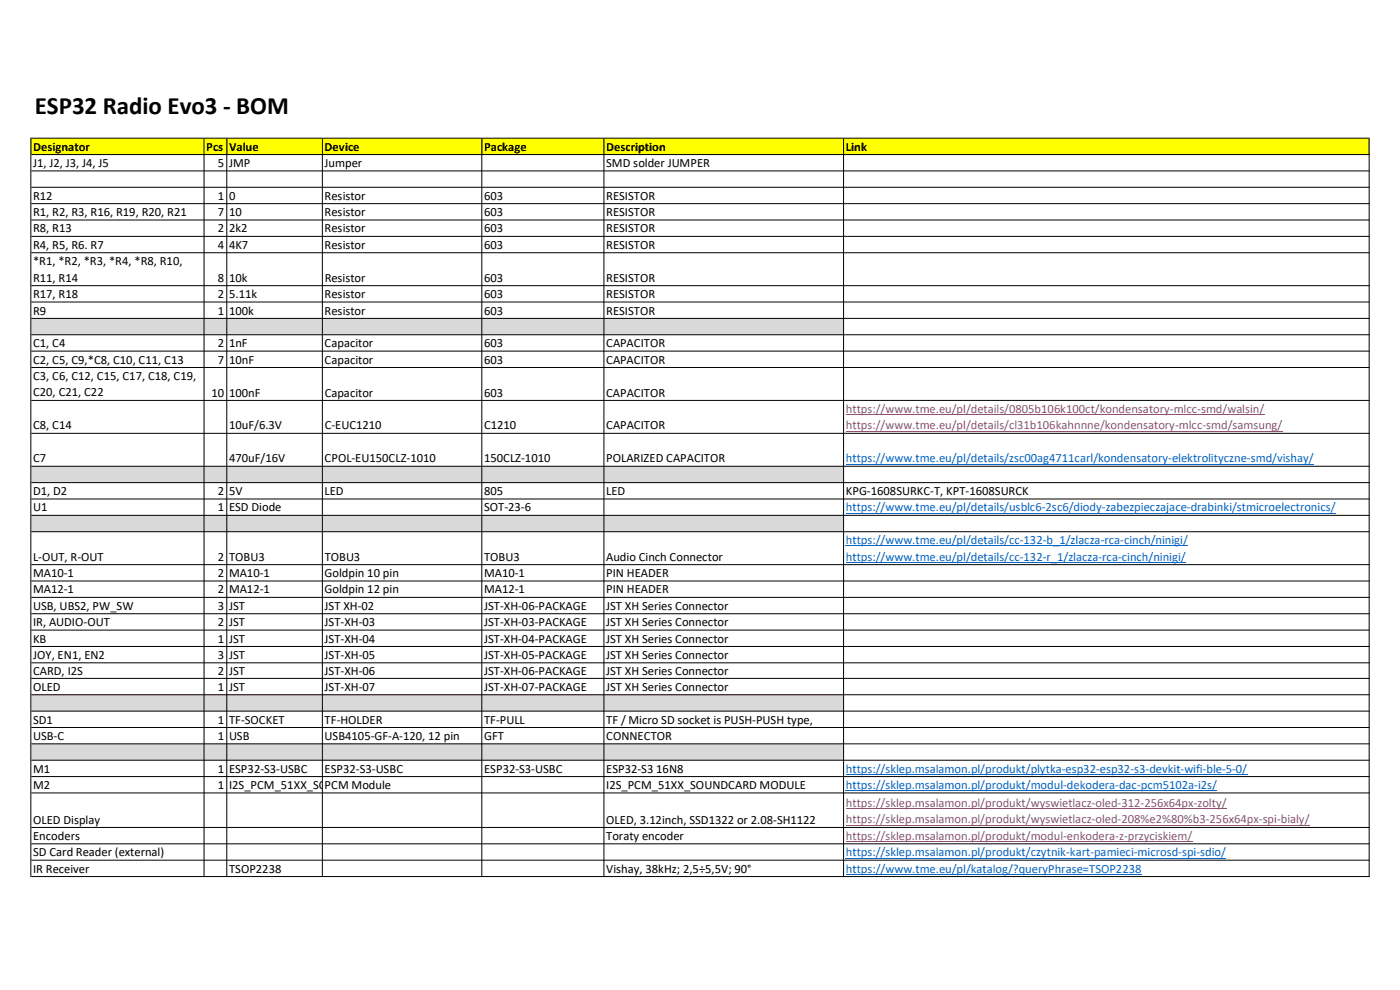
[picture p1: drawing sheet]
<svg xmlns="http://www.w3.org/2000/svg" width="297mm" height="210mm" viewBox="0 0 297 210" stroke-linecap="round" stroke-linejoin="round" font-family="sans-serif">
<defs><g id="words">
<text font-size="5.3" x="7.4" y="24.3">ESP32 Radio Evo3 - BOM</text>
<g font-size="2.7">
<text x="7" y="32">Designator</text>
<text x="7" y="35.4">J1, J2, J3, J4, J5</text>
<text x="43.8" y="32">Pcs</text>
<text x="46.2" y="35.4">5</text>
<text x="48.6" y="32">Value</text>
<text x="48.6" y="35.4">JMP</text>
<text x="68.9" y="32">Device</text>
<text x="68.9" y="35.4">Jumper</text>
<text x="102.7" y="32">Package</text>
<text x="128.6" y="32">Description</text>
<text x="128.6" y="35.4">SMD solder JUMPER</text>
<text x="179.5" y="32">Link</text>
<text x="7" y="42.4">R12</text>
<text x="7" y="45.8">R1, R2, R3, R16, R19, R20, R21</text>
<text x="46.2" y="42.4">1</text>
<text x="46.2" y="45.8">7</text>
<text x="48.6" y="42.4">0</text>
<text x="48.6" y="45.8">10</text>
<text x="68.9" y="42.4">Resistor</text>
<text x="68.9" y="45.8">Resistor</text>
<text x="102.7" y="42.4">603</text>
<text x="102.7" y="45.8">603</text>
<text x="128.6" y="42.4">RESISTOR</text>
<text x="128.6" y="45.8">RESISTOR</text>
<text x="7" y="49.3">R8, R13</text>
<text x="7" y="52.8">R4, R5, R6. R7</text>
<text x="46.2" y="49.3">2</text>
<text x="46.2" y="52.8">4</text>
<text x="48.6" y="49.3">2k2</text>
<text x="48.6" y="52.8">4K7</text>
<text x="68.9" y="49.3">Resistor</text>
<text x="68.9" y="52.8">Resistor</text>
<text x="102.7" y="49.3">603</text>
<text x="102.7" y="52.8">603</text>
<text x="128.6" y="49.3">RESISTOR</text>
<text x="128.6" y="52.8">RESISTOR</text>
<text x="7" y="56.3">*R1, *R2, *R3, *R4, *R8, R10,</text>
<text x="7" y="59.7">R11, R14</text>
<text x="46.2" y="59.8">8 10k</text>
<text x="68.9" y="59.8">Resistor</text>
<text x="102.7" y="59.8">603</text>
<text x="128.6" y="59.8">RESISTOR</text>
<text x="7" y="63.2">R17, R18</text>
<text x="46.2" y="63.2">2</text>
<text x="48.6" y="63.2">5.11k</text>
<text x="68.9" y="63.2">Resistor</text>
<text x="102.7" y="63.2">603</text>
<text x="128.6" y="63.2">RESISTOR</text>
<text x="7" y="66.7">R9</text>
<text x="46.2" y="66.7">1</text>
<text x="48.6" y="66.7">100k</text>
<text x="68.9" y="66.7">Resistor</text>
<text x="102.7" y="66.7">603</text>
<text x="128.6" y="66.7">RESISTOR</text>
<text x="7" y="73.7">C1, C4</text>
<text x="7" y="77.1">C2, C5, C9,*C8, C10, C11, C13</text>
<text x="46.2" y="73.7">2</text>
<text x="46.2" y="77.1">7</text>
<text x="48.6" y="73.7">1nF</text>
<text x="48.6" y="77.1">10nF</text>
<text x="68.9" y="73.7">Capacitor</text>
<text x="68.9" y="77.1">Capacitor</text>
<text x="102.7" y="73.7">603</text>
<text x="102.7" y="77.1">603</text>
<text x="128.6" y="73.7">CAPACITOR</text>
<text x="128.6" y="77.1">CAPACITOR</text>
<text x="7" y="80.6">C3, C6, C12, C15, C17, C18, C19,</text>
<text x="7" y="84.1">C20, C21, C22</text>
<text x="44.9" y="84.1">10 100nF</text>
<text x="68.9" y="84.1">Capacitor</text>
<text x="102.7" y="84.1">603</text>
<text x="128.6" y="84.1">CAPACITOR</text>
<text x="7" y="91.1">C8, C14</text>
<text x="48.6" y="91.1">10uF/6.3V</text>
<text x="68.9" y="91.1">C-EUC1210</text>
<text x="102.7" y="91.1">C1210</text>
<text x="128.6" y="91.1">CAPACITOR</text>
<text x="7" y="98.1">C7</text>
<text x="48.6" y="98.1">470uF/16V</text>
<text x="68.9" y="98.1">CPOL-EU150CLZ-1010</text>
<text x="102.7" y="98.1">150CLZ-1010</text>
<text x="128.6" y="98.1">POLARIZED CAPACITOR</text>
<text x="7" y="105">D1, D2</text>
<text x="46.2" y="105">2</text>
<text x="48.6" y="105">5V</text>
<text x="68.9" y="105">LED</text>
<text x="102.7" y="105">805</text>
<text x="128.6" y="105">LED</text>
<text x="179.5" y="105">KPG-1608SURKC-T, KPT-1608SURCK</text>
<text x="7" y="108.5">U1</text>
<text x="46.2" y="108.5">1</text>
<text x="48.6" y="108.5">ESD Diode</text>
<text x="102.7" y="108.5">SOT-23-6</text>
<text x="7" y="119">L-OUT, R-OUT</text>
<text x="46.2" y="119">2 TOBU3</text>
<text x="68.9" y="119">TOBU3</text>
<text x="102.7" y="119">TOBU3</text>
<text x="128.6" y="119">Audio Cinch Connector</text>
<text x="7" y="122.4">MA10-1</text>
<text x="7" y="125.9">MA12-1</text>
<text x="46.2" y="122.4">2</text>
<text x="46.2" y="125.9">2</text>
<text x="48.6" y="122.4">MA10-1</text>
<text x="48.6" y="125.9">MA12-1</text>
<text x="68.9" y="122.4">Goldpin 10 pin</text>
<text x="68.9" y="125.9">Goldpin 12 pin</text>
<text x="102.7" y="122.4">MA10-1</text>
<text x="102.7" y="125.9">MA12-1</text>
<text x="128.6" y="122.4">PIN HEADER</text>
<text x="128.6" y="125.9">PIN HEADER</text>
<text x="7" y="129.4">USB, UBS2, PW_SW</text>
<text x="46.2" y="129.4">3</text>
<text x="48.6" y="129.4">JST</text>
<text x="68.9" y="129.4">JST XH-02</text>
<text x="102.7" y="129.4">JST-XH-06-PACKAGE</text>
<text x="128.6" y="129.4">JST XH Series Connector</text>
<text x="7" y="132.8">IR, AUDIO-OUT</text>
<text x="7" y="136.3">KB</text>
<text x="46.2" y="132.8">2</text>
<text x="46.2" y="136.3">1</text>
<text x="48.6" y="132.8">JST</text>
<text x="48.6" y="136.3">JST</text>
<text x="68.9" y="132.8">JST-XH-03</text>
<text x="68.9" y="136.3">JST-XH-04</text>
<text x="102.7" y="132.8">JST-XH-03-PACKAGE</text>
<text x="102.7" y="136.3">JST-XH-04-PACKAGE</text>
<text x="128.6" y="132.8">JST XH Series Connector</text>
<text x="128.6" y="136.3">JST XH Series Connector</text>
<text x="7" y="139.8">JOY, EN1, EN2</text>
<text x="7" y="143.1">CARD, I2S</text>
<text x="46.2" y="139.8">3</text>
<text x="46.2" y="143.1">2</text>
<text x="48.6" y="139.8">JST</text>
<text x="48.6" y="143.1">JST</text>
<text x="68.9" y="139.8">JST-XH-05</text>
<text x="68.9" y="143.1">JST-XH-06</text>
<text x="102.7" y="139.8">JST-XH-05-PACKAGE</text>
<text x="102.7" y="143.1">JST-XH-06-PACKAGE</text>
<text x="128.6" y="139.8">JST XH Series Connector</text>
<text x="128.6" y="143.1">JST XH Series Connector</text>
<text x="7" y="146.6">OLED</text>
<text x="46.2" y="146.6">1</text>
<text x="48.6" y="146.6">JST</text>
<text x="68.9" y="146.6">JST-XH-07</text>
<text x="102.7" y="146.6">JST-XH-07-PACKAGE</text>
<text x="128.6" y="146.6">JST XH Series Connector</text>
<text x="7" y="153.5">SD1</text>
<text x="46.2" y="153.5">1</text>
<text x="48.6" y="153.5">TF-SOCKET</text>
<text x="68.9" y="153.5">TF-HOLDER</text>
<text x="102.7" y="153.5">TF-PULL</text>
<text x="128.6" y="153.5">TF / Micro SD socket is PUSH-PUSH type,</text>
<text x="7" y="157">USB-C</text>
<text x="46.2" y="157">1</text>
<text x="48.6" y="157">USB</text>
<text x="68.9" y="157">USB4105-GF-A-120, 12 pin</text>
<text x="102.7" y="157">GFT</text>
<text x="128.6" y="157">CONNECTOR</text>
<text x="7" y="163.9">M1</text>
<text x="7" y="167.4">M2</text>
<text x="46.2" y="163.9">1</text>
<text x="46.2" y="167.4">1</text>
<text x="48.6" y="163.9">ESP32-S3-USBC</text>
<text x="48.6" y="167.4">I2S_PCM_51XX_SOUNDCARD</text>
<text x="68.9" y="163.9">ESP32-S3-USBC</text>
<text x="68.9" y="167.4">PCM Module</text>
<text x="102.7" y="163.9">ESP32-S3-USBC</text>
<text x="128.6" y="163.9">ESP32-S3 16N8</text>
<text x="128.6" y="167.4">I2S_PCM_51XX_SOUNDCARD MODULE</text>
<text x="7" y="174.7">OLED Display</text>
<text x="7" y="178.2">Encoders</text>
<text x="128.6" y="178.2">Toraty encoder</text>
<text x="128.6" y="174.7">OLED, 3.12inch, SSD1322 or 2.08-SH1122</text>
<text x="7" y="181.7">SD Card Reader (external)</text>
<text x="7" y="185.1">IR Receiver</text>
<text x="48.6" y="185.1">TSOP2238</text>
<text x="128.6" y="185.1">Vishay, 38kHz; 2,5÷5,5V; 90°</text>
</g>
<g font-size="2.7" fill="#954f72">
<text x="179.5" y="87.6">https://www.tme.eu/pl/details/0805b106k100ct/kondensatory-mlcc-smd/walsin/</text>
<text x="179.5" y="91.1">https://www.tme.eu/pl/details/cl31b106kahnnne/kondensatory-mlcc-smd/samsung/</text>
<text x="179.5" y="171.2">https://sklep.msalamon.pl/produkt/wyswietlacz-oled-312-256x64px-zolty/</text>
<text x="179.5" y="174.7">https://sklep.msalamon.pl/produkt/wyswietlacz-oled-208%e2%80%b3-256x64px-spi-bialy/</text>
<text x="179.5" y="178.2">https://sklep.msalamon.pl/produkt/modul-enkodera-z-przyciskiem/</text>
</g>
<g font-size="2.7" fill="#0563c1">
<text x="179.5" y="98.1">https://www.tme.eu/pl/details/zsc00ag4711carl/kondensatory-elektrolityczne-smd/vishay/</text>
<text x="179.5" y="108.5">https://www.tme.eu/pl/details/usblc6-2sc6/diody-zabezpieczajace-drabinki/stmicroelectronics/</text>
<text x="179.5" y="115.4">https://www.tme.eu/pl/details/cc-132-b_1/zlacza-rca-cinch/ninigi/</text>
<text x="179.5" y="118.9">https://www.tme.eu/pl/details/cc-132-r_1/zlacza-rca-cinch/ninigi/</text>
<text x="179.5" y="163.9">https://sklep.msalamon.pl/produkt/plytka-esp32-esp32-s3-devkit-wifi-ble-5-0/</text>
<text x="179.5" y="167.4">https://sklep.msalamon.pl/produkt/modul-dekodera-dac-pcm5102a-i2s/</text>
<text x="179.5" y="181.7">https://sklep.msalamon.pl/produkt/czytnik-kart-pamieci-microsd-spi-sdio/</text>
<text x="179.5" y="185.1">https://www.tme.eu/pl/katalog/?queryPhrase=TSOP2238</text>
</g>
</g></defs>
<path d="M6.7 29.3h283.8v3.5h-283.8z" fill="#ff0"/>
<path d="M6.7 67.5h172.3v3.5h-172.3zM6.7 98.9h172.3v3.5h-172.3zM6.7 109.3h172.3v3.5h-172.3zM6.7 147.4h172.3v3.5h-172.3zM6.7 157.8h172.3v3.5h-172.3z" fill-rule="evenodd" fill="#d9d9d9"/>
<path d="M179.5 88h88.7M179.5 91.4h92.6M179.5 171.6h80.7M179.5 175h98.3M179.5 178.6h73.4" fill="none" stroke="#954f72" stroke-width=".21"/>
<path d="M179.5 98.5h99.2M179.5 108.9h103.8M179.5 115.8h72.5M179.5 119.3h72M179.5 164.3h85.1M179.5 167.8h78.7M179.5 182h80.6M179.5 185.5h62.7" fill="none" stroke="#0563c1" stroke-width=".21"/>
<g fill="#000">
<path d="M6.4 29.2h.2v156.9h-.2zM43.2 29.4h.2v156.7h-.2zM48 29.4h.2v156.7h-.2zM68.3 29.4h.2v156.7h-.2zM102.1 29.4h.2v156.7h-.2zM128 29.4h.2v156.7h-.2zM178.9 29.4h.2v156.7h-.2zM290.4 29.4h.2v156.7h-.2z" fill-rule="evenodd"/>
<path d="M6.6 29.2h284v.2h-284zM6.6 32.7h284v.2h-284zM6.6 36.2h284v.2h-284zM6.6 39.6h284v.2h-284zM6.6 43.1h284v.2h-284zM6.6 46.6h284v.2h-284zM6.6 50h284v.2h-284zM6.6 53.5h284v.2h-284zM6.6 60.5h284v.2h-284zM6.6 64h284v.2h-284zM6.6 67.4h284v.2h-284zM6.6 70.9h284v.2h-284zM6.6 74.4h284v.2h-284zM6.6 77.9h284v.2h-284zM6.6 84.8h284v.2h-284zM6.6 91.8h284v.2h-284zM6.6 98.8h284v.2h-284zM6.6 102.3h284v.2h-284zM6.6 105.7h284v.3h-284zM6.6 109.2h284v.2h-284zM6.6 112.7h284v.2h-284zM6.6 119.7h284v.2h-284zM6.6 123.1h284v.3h-284zM6.6 126.6h284v.2h-284zM6.6 130.1h284v.2h-284zM6.6 133.6h284v.2h-284zM6.6 137h284v.2h-284zM6.6 140.5h284v.2h-284zM6.6 143.8h284v.2h-284zM6.6 147.3h284v.2h-284zM6.6 150.7h284v.3h-284zM6.6 154.2h284v.2h-284zM6.6 157.7h284v.2h-284zM6.6 161.2h284v.2h-284zM6.6 164.6h284v.2h-284zM6.6 168.1h284v.2h-284zM6.6 175.4h284v.2h-284zM6.6 178.9h284v.2h-284zM6.6 182.4h284v.2h-284zM6.6 185.8h284v.3h-284z" fill-rule="evenodd"/>
</g>
<use href="#words"/>
</svg>
